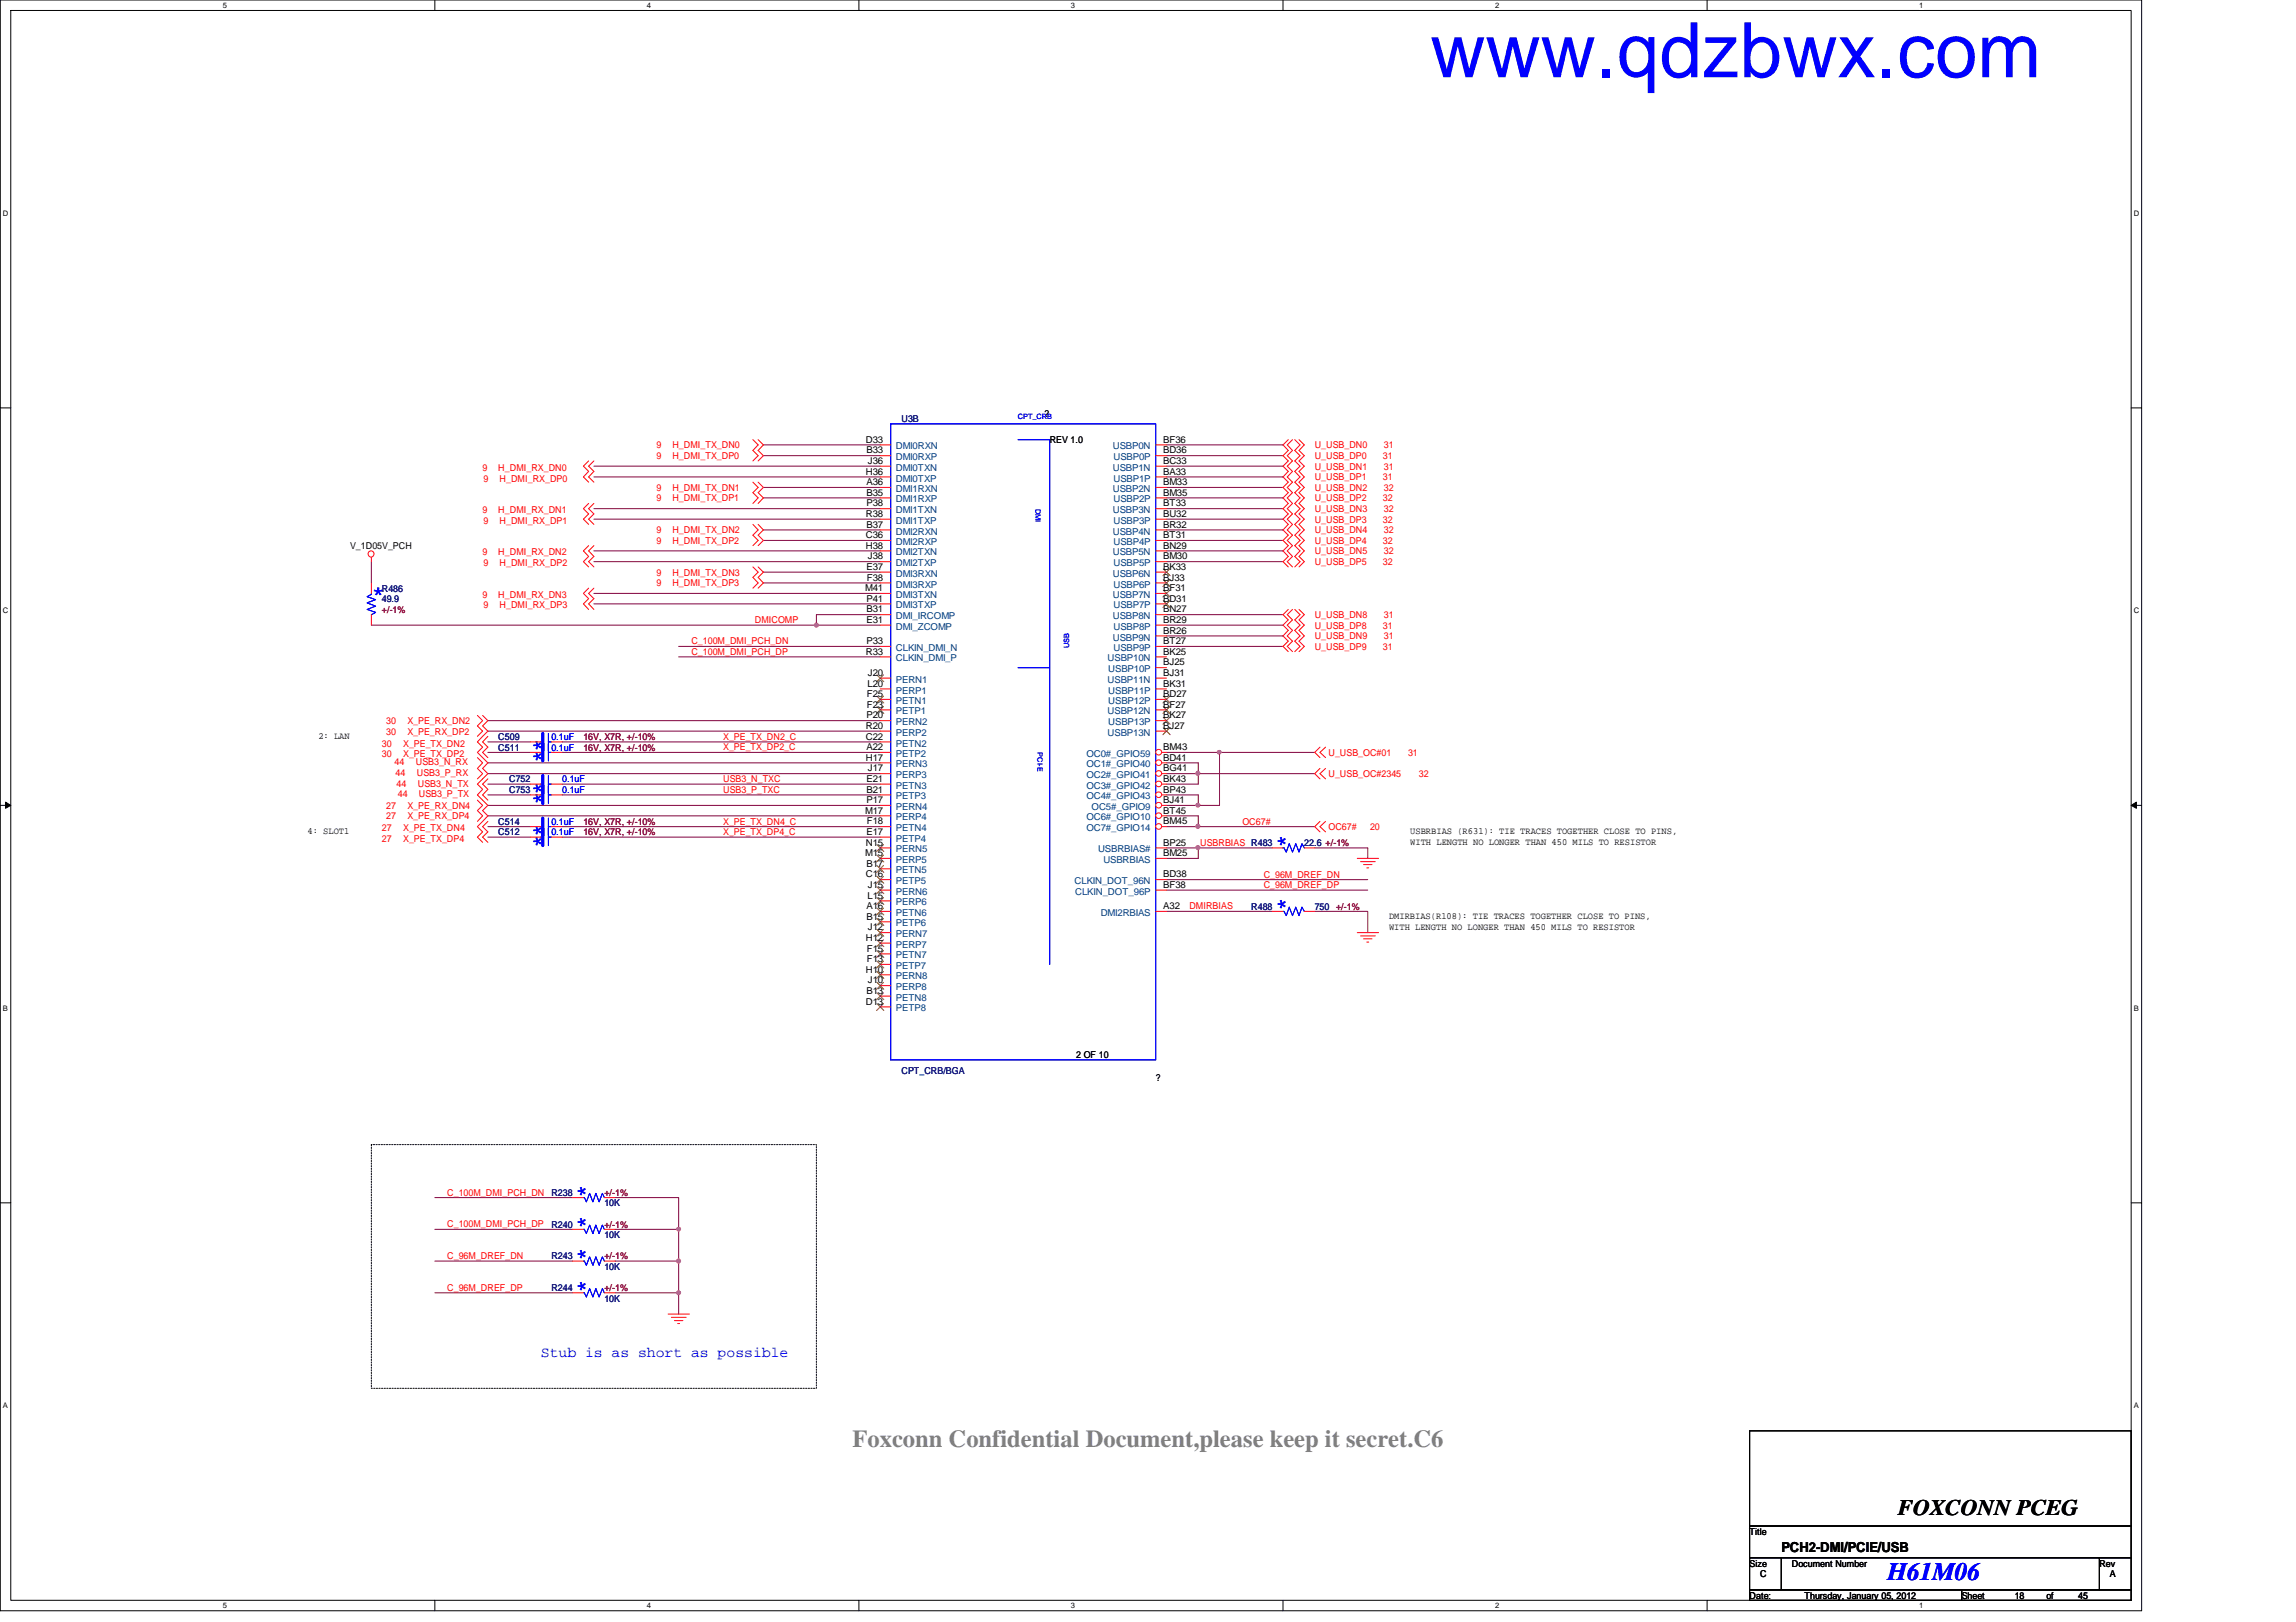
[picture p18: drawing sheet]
<svg xmlns="http://www.w3.org/2000/svg" width="297mm" height="210mm" viewBox="0 0 297 210" stroke-linecap="round" stroke-linejoin="round" font-family="sans-serif">
<defs><g id="words">
<text font-size="9.9" fill="#00f" x="185" y="10">www.qdzbwx.com</text>
<text font-size="3.3" fill="#00f" x="244.2" y="204.5">H61M06</text>
<text font-size="3.2" fill="#808080" x="110.3" y="187.3">Foxconn Confidential Document,please keep it secret.C6</text>
<g font-size="2.9" fill="#00f">
<text x="48" y="77.7">*</text>
<text x="70.8" y="98.7" transform="rotate(-90 70.8 98.7)">**</text>
<text x="70.8" y="104.2" transform="rotate(-90 70.8 104.2)">**</text>
<text x="70.8" y="109.7" transform="rotate(-90 70.8 109.7)">**</text>
<text x="167.1" y="109.7" transform="rotate(-90 167.1 109.7)">*</text>
<text x="167.1" y="117.9" transform="rotate(-90 167.1 117.9)">*</text>
<text x="76.5" y="155" transform="rotate(-90 76.5 155)">*</text>
<text x="76.5" y="159.1" transform="rotate(-90 76.5 159.1)">*</text>
<text x="76.5" y="167.3" transform="rotate(-90 76.5 167.3)">*</text>
<text x="76.5" y="163.2" transform="rotate(-90 76.5 163.2)">*</text>
</g>
<text font-size="2.9" x="245.5" y="196">FOXCONN PCEG</text>
<text font-size="1.9" fill="#00f" x="70" y="175.6">Stub is as short as possible</text>
<text font-size="1.8" x="230.5" y="200.8">PCH2-DMI/PCIE/USB</text>
<g font-size="1.2">
<text x="135.1" y="53.9">?</text>
<text x="112" y="57.3">D33</text>
<text x="112.1" y="58.7">B33</text>
<text x="135.8" y="57.4">REV 1.0</text>
<text x="150.5" y="57.3">BF36</text>
<text x="150.5" y="58.7">BD36</text>
<text x="112" y="61.4">H36</text>
<text x="112.1" y="65.5">P38</text>
<text x="112.1" y="64.1">B35</text>
<text x="112.1" y="62.8">A36</text>
<text x="112.3" y="60">J36</text>
<text x="150.5" y="65.5">BT33</text>
<text x="150.5" y="62.8">BM33</text>
<text x="150.5" y="60">BC33</text>
<text x="150.5" y="64.1">BM35</text>
<text x="150.5" y="61.4">BA33</text>
<text x="45.3" y="71.1">V_1D05V_PCH</text>
<text x="112" y="71">H38</text>
<text x="112" y="69.6">C36</text>
<text x="112" y="66.9">R38</text>
<text x="112.1" y="68.3">B37</text>
<text x="150.5" y="71">BN29</text>
<text x="150.5" y="68.3">BR32</text>
<text x="150.5" y="69.6">BT31</text>
<text x="150.5" y="66.9">BU32</text>
<text x="111.9" y="76.5">M41</text>
<text x="112.1" y="77.9">P41</text>
<text x="112.1" y="73.7">E37</text>
<text x="112.1" y="75.1">F38</text>
<text x="112.3" y="72.4">J38</text>
<text x="150.5" y="76.5">BF31</text>
<text x="150.5" y="73.7">BK33</text>
<text x="150.5" y="77.9">BD31</text>
<text x="150.5" y="75.1">BJ33</text>
<text x="150.5" y="72.4">BM30</text>
<text x="112.1" y="83.4">P33</text>
<text x="112.1" y="80.6">E31</text>
<text x="112.1" y="79.2">B31</text>
<text x="150.5" y="82">BR26</text>
<text x="150.5" y="79.2">BN27</text>
<text x="150.5" y="83.4">BT27</text>
<text x="150.5" y="80.6">BR29</text>
<text x="112" y="84.7">R33</text>
<text x="112.2" y="88.9">L20</text>
<text x="112.3" y="87.5">J20</text>
<text x="150.5" y="87.5">BJ31</text>
<text x="150.5" y="84.7">BK25</text>
<text x="150.5" y="88.9">BK31</text>
<text x="150.5" y="86.1">BJ25</text>
<text x="41.2" y="95.6">2: LAN</text>
<text x="112" y="94.3">R20</text>
<text x="112" y="95.7">C22</text>
<text x="112.1" y="93">P20</text>
<text x="112.1" y="90.2">F25</text>
<text x="112.1" y="91.6">F23</text>
<text x="150.5" y="94.3">BJ27</text>
<text x="150.5" y="91.6">BF27</text>
<text x="150.5" y="93">BK27</text>
<text x="150.5" y="90.2">BD27</text>
<text x="112" y="98.4">H17</text>
<text x="112.1" y="97.1">A22</text>
<text x="112.1" y="101.2">E21</text>
<text x="112.3" y="99.8">J17</text>
<text x="150.5" y="101.2">BK43</text>
<text x="150.5" y="99.8">BG41</text>
<text x="150.5" y="98.4">BD41</text>
<text x="150.5" y="97.1">BM43</text>
<text x="39.8" y="108">4: SLOT1</text>
<text x="111.9" y="105.3">M17</text>
<text x="112.1" y="102.6">B21</text>
<text x="112.1" y="103.9">P17</text>
<text x="112.1" y="106.7">F18</text>
<text x="150.5" y="103.9">BJ41</text>
<text x="150.5" y="106.7">BM45</text>
<text x="150.5" y="105.3">BT45</text>
<text x="150.5" y="102.6">BP43</text>
<text x="182.5" y="108">USBRBIAS (R631): TIE TRACES TOGETHER CLOSE TO PINS,</text>
<text x="111.9" y="110.8">M15</text>
<text x="112" y="113.5">C16</text>
<text x="112" y="109.4">N15</text>
<text x="112.1" y="112.1">B17</text>
<text x="112.1" y="108">E17</text>
<text x="150.5" y="110.8">BM25</text>
<text x="150.5" y="113.5">BD38</text>
<text x="150.5" y="109.4">BP25</text>
<text x="182.5" y="109.3">WITH LENGTH NO LONGER THAN 450 MILS TO RESISTOR</text>
<text x="112.1" y="119">B15</text>
<text x="112.1" y="117.6">A16</text>
<text x="112.2" y="116.3">L15</text>
<text x="112.3" y="114.9">J15</text>
<text x="150.5" y="114.9">BF38</text>
<text x="150.5" y="117.6">A32</text>
<text x="179.7" y="119">DMIRBIAS(R108): TIE TRACES TOGETHER CLOSE TO PINS,</text>
<text x="112" y="125.9">H10</text>
<text x="112" y="121.8">H12</text>
<text x="112.1" y="123.1">F15</text>
<text x="112.1" y="124.5">F13</text>
<text x="112.3" y="120.4">J12</text>
<text x="179.7" y="120.3">WITH LENGTH NO LONGER THAN 450 MILS TO RESISTOR</text>
<text x="112" y="130">D13</text>
<text x="112.1" y="128.6">B13</text>
<text x="112.3" y="127.3">J10</text>
<text x="139.2" y="136.9">2 OF 10</text>
<text x="149.5" y="139.9">?</text>
<text x="226.4" y="198.6">Title</text>
<text x="226.4" y="202.7">Size</text>
<text x="231.8" y="202.7">Document Number</text>
<text x="271.6" y="202.7">Rev</text>
<text x="226.4" y="206.9">Date:</text>
<text x="227.7" y="204.1">C</text>
<text x="233.5" y="206.9">Thursday, January 05, 2012</text>
<text x="253.8" y="206.9">Sheet</text>
<text x="260.6" y="206.9">18</text>
<text x="264.7" y="206.9">of</text>
<text x="268.9" y="206.9">45</text>
<text x="273" y="204.1">A</text>
</g>
<g font-size="1.2" fill="#f00">
<text x="84.9" y="59.4">9</text>
<text x="84.9" y="58">9</text>
<text x="87" y="59.4">H_DMI_TX_DP0</text>
<text x="87" y="58">H_DMI_TX_DN0</text>
<text x="170.1" y="58">U_USB_DN0</text>
<text x="170.1" y="59.4">U_USB_DP0</text>
<text x="178.9" y="59.4">31</text>
<text x="179" y="58">31</text>
<text x="62.4" y="60.9">9</text>
<text x="62.6" y="62.3">9</text>
<text x="64.5" y="60.9">H_DMI_RX_DN0</text>
<text x="64.6" y="62.3">H_DMI_RX_DP0</text>
<text x="84.9" y="64.9">9</text>
<text x="84.9" y="63.5">9</text>
<text x="87" y="64.9">H_DMI_TX_DP1</text>
<text x="87" y="63.5">H_DMI_TX_DN1</text>
<text x="170.1" y="60.8">U_USB_DN1</text>
<text x="170.1" y="63.5">U_USB_DN2</text>
<text x="170.1" y="62.1">U_USB_DP1</text>
<text x="170.1" y="64.9">U_USB_DP2</text>
<text x="178.9" y="62.1">31</text>
<text x="178.9" y="64.9">32</text>
<text x="179" y="60.8">31</text>
<text x="179" y="63.5">32</text>
<text x="62.4" y="66.4">9</text>
<text x="62.4" y="71.9">9</text>
<text x="62.6" y="67.8">9</text>
<text x="64.5" y="66.4">H_DMI_RX_DN1</text>
<text x="64.5" y="71.9">H_DMI_RX_DN2</text>
<text x="64.6" y="67.8">H_DMI_RX_DP1</text>
<text x="84.9" y="70.4">9</text>
<text x="84.9" y="69">9</text>
<text x="87" y="70.4">H_DMI_TX_DP2</text>
<text x="87" y="69">H_DMI_TX_DN2</text>
<text x="170.1" y="66.3">U_USB_DN3</text>
<text x="170.1" y="69">U_USB_DN4</text>
<text x="170.1" y="71.8">U_USB_DN5</text>
<text x="170.1" y="67.6">U_USB_DP3</text>
<text x="170.1" y="70.4">U_USB_DP4</text>
<text x="178.9" y="67.6">32</text>
<text x="178.9" y="70.4">32</text>
<text x="179" y="66.3">32</text>
<text x="179" y="69">32</text>
<text x="179" y="71.8">32</text>
<text x="62.4" y="77.4">9</text>
<text x="62.6" y="73.3">9</text>
<text x="64.5" y="77.4">H_DMI_RX_DN3</text>
<text x="64.6" y="73.3">H_DMI_RX_DP2</text>
<text x="84.9" y="75.9">9</text>
<text x="84.9" y="74.5">9</text>
<text x="87" y="75.9">H_DMI_TX_DP3</text>
<text x="87" y="74.5">H_DMI_TX_DN3</text>
<text x="170.1" y="73.2">U_USB_DP5</text>
<text x="178.9" y="73.2">32</text>
<text x="62.6" y="78.7">9</text>
<text x="64.6" y="78.7">H_DMI_RX_DP3</text>
<text x="89.4" y="83.4">C_100M_DMI_PCH_DN</text>
<text x="97.7" y="80.6">DMICOMP</text>
<text x="170.1" y="80">U_USB_DN8</text>
<text x="170.1" y="82.7">U_USB_DN9</text>
<text x="170.1" y="81.4">U_USB_DP8</text>
<text x="178.9" y="81.4">31</text>
<text x="179" y="80">31</text>
<text x="179" y="82.7">31</text>
<text x="89.4" y="84.8">C_100M_DMI_PCH_DP</text>
<text x="170.1" y="84.1">U_USB_DP9</text>
<text x="178.9" y="84.1">31</text>
<text x="50" y="95.1">30</text>
<text x="50" y="93.7">30</text>
<text x="52.7" y="95.1">X_PE_RX_DP2</text>
<text x="52.7" y="93.7">X_PE_RX_DN2</text>
<text x="93.6" y="95.8">X_PE_TX_DN2_C</text>
<text x="49.4" y="98">30</text>
<text x="49.4" y="96.6">30</text>
<text x="51.1" y="99.1">44</text>
<text x="51.2" y="100.4">44</text>
<text x="51.3" y="101.8">44</text>
<text x="52.2" y="98">X_PE_TX_DP2</text>
<text x="52.2" y="96.6">X_PE_TX_DN2</text>
<text x="53.8" y="99.1">USB3_N_RX</text>
<text x="53.9" y="100.4">USB3_P_RX</text>
<text x="54.1" y="101.8">USB3_N_TX</text>
<text x="93.6" y="97.1">X_PE_TX_DP2_C</text>
<text x="93.6" y="101.2">USB3_N_TXC</text>
<text x="171.9" y="97.8">U_USB_OC#01</text>
<text x="171.9" y="100.6">U_USB_OC#2345</text>
<text x="182.2" y="97.8">31</text>
<text x="183.6" y="100.6">32</text>
<text x="49.4" y="107.6">27</text>
<text x="50" y="106">27</text>
<text x="50" y="104.7">27</text>
<text x="51.5" y="103.2">44</text>
<text x="52.2" y="107.6">X_PE_TX_DN4</text>
<text x="52.7" y="106">X_PE_RX_DP4</text>
<text x="52.7" y="104.7">X_PE_RX_DN4</text>
<text x="54.2" y="103.2">USB3_P_TX</text>
<text x="93.6" y="106.7">X_PE_TX_DN4_C</text>
<text x="93.6" y="102.6">USB3_P_TXC</text>
<text x="160.7" y="106.7">OC67#</text>
<text x="171.9" y="107.4">OC67#</text>
<text x="177.2" y="107.4">20</text>
<text x="49.4" y="108.9">27</text>
<text x="52.2" y="108.9">X_PE_TX_DP4</text>
<text x="93.6" y="108.1">X_PE_TX_DP4_C</text>
<text x="155.3" y="109.5">USBRBIAS R483</text>
<text x="163.5" y="113.6">C_96M_DREF_DN</text>
<text x="153.9" y="117.7">DMIRBIAS</text>
<text x="163.5" y="114.9">C_96M_DREF_DP</text>
<text x="57.9" y="154.7">C_100M_DMI_PCH_DN</text>
<text x="57.9" y="158.8">C_100M_DMI_PCH_DP</text>
<text x="57.9" y="162.9">C_96M_DREF_DN</text>
<text x="57.9" y="167">C_96M_DREF_DP</text>
</g>
<g font-size="1.2" fill="#004080">
<text x="115.9" y="59.6">DMI0RXP</text>
<text x="115.9" y="58.2">DMI0RXN</text>
<text x="144" y="58.2">USBP0N</text>
<text x="144.1" y="59.6">USBP0P</text>
<text x="115.9" y="65">DMI1RXP</text>
<text x="115.9" y="63.7">DMI1RXN</text>
<text x="115.9" y="62.3">DMI0TXP</text>
<text x="115.9" y="60.9">DMI0TXN</text>
<text x="144" y="63.7">USBP2N</text>
<text x="144" y="60.9">USBP1N</text>
<text x="144.1" y="65">USBP2P</text>
<text x="144.1" y="62.3">USBP1P</text>
<text x="115.9" y="71.9">DMI2TXN</text>
<text x="115.9" y="70.5">DMI2RXP</text>
<text x="115.9" y="69.2">DMI2RXN</text>
<text x="115.9" y="67.8">DMI1TXP</text>
<text x="115.9" y="66.4">DMI1TXN</text>
<text x="144" y="71.9">USBP5N</text>
<text x="144" y="69.2">USBP4N</text>
<text x="144" y="66.4">USBP3N</text>
<text x="144.1" y="70.5">USBP4P</text>
<text x="144.1" y="67.8">USBP3P</text>
<text x="115.9" y="77.4">DMI3TXN</text>
<text x="115.9" y="76">DMI3RXP</text>
<text x="115.9" y="74.6">DMI3RXN</text>
<text x="115.9" y="73.3">DMI2TXP</text>
<text x="144" y="77.4">USBP7N</text>
<text x="144" y="74.6">USBP6N</text>
<text x="144.1" y="76">USBP6P</text>
<text x="144.1" y="73.3">USBP5P</text>
<text x="115.9" y="81.5">DMI_ZCOMP</text>
<text x="115.9" y="80.1">DMI_IRCOMP</text>
<text x="115.9" y="78.7">DMI3TXP</text>
<text x="144" y="82.9">USBP9N</text>
<text x="144" y="80.1">USBP8N</text>
<text x="144.1" y="81.5">USBP8P</text>
<text x="144.1" y="78.7">USBP7P</text>
<text x="115.9" y="84.2">CLKIN_DMI_N</text>
<text x="115.9" y="85.6">CLKIN_DMI_P</text>
<text x="115.9" y="88.3">PERN1</text>
<text x="115.9" y="89.7">PERP1</text>
<text x="143.3" y="88.3">USBP11N</text>
<text x="143.3" y="85.6">USBP10N</text>
<text x="143.4" y="89.7">USBP11P</text>
<text x="143.4" y="87">USBP10P</text>
<text x="144.1" y="84.2">USBP9P</text>
<text x="115.9" y="95.2">PERP2</text>
<text x="115.9" y="91.1">PETN1</text>
<text x="115.9" y="92.5">PETP1</text>
<text x="115.9" y="93.9">PERN2</text>
<text x="143.3" y="95.2">USBP13N</text>
<text x="143.3" y="92.5">USBP12N</text>
<text x="143.4" y="93.9">USBP13P</text>
<text x="143.4" y="91.1">USBP12P</text>
<text x="115.9" y="96.6">PETN2</text>
<text x="115.9" y="98">PETP2</text>
<text x="115.9" y="99.3">PERN3</text>
<text x="115.9" y="100.7">PERP3</text>
<text x="140.5" y="100.7">OC2#_GPIO41</text>
<text x="140.5" y="99.3">OC1#_GPIO40</text>
<text x="140.5" y="98">OC0#_GPIO59</text>
<text x="115.9" y="102.1">PETN3</text>
<text x="115.9" y="103.5">PETP3</text>
<text x="115.9" y="107.6">PETN4</text>
<text x="115.9" y="104.8">PERN4</text>
<text x="115.9" y="106.2">PERP4</text>
<text x="140.5" y="107.6">OC7#_GPIO14</text>
<text x="140.5" y="106.2">OC6#_GPIO10</text>
<text x="140.5" y="103.5">OC4#_GPIO43</text>
<text x="140.5" y="102.1">OC3#_GPIO42</text>
<text x="141.2" y="104.8">OC5#_GPIO9</text>
<text x="115.9" y="113">PETN5</text>
<text x="115.9" y="111.7">PERP5</text>
<text x="115.9" y="110.3">PERN5</text>
<text x="115.9" y="108.9">PETP4</text>
<text x="142.1" y="110.3">USBRBIAS#</text>
<text x="142.7" y="111.7">USBRBIAS</text>
<text x="115.9" y="119.9">PETP6</text>
<text x="115.9" y="118.5">PETN6</text>
<text x="115.9" y="117.2">PERP6</text>
<text x="115.9" y="115.8">PERN6</text>
<text x="115.9" y="114.4">PETP5</text>
<text x="139" y="114.4">CLKIN_DOT_96N</text>
<text x="139.1" y="115.8">CLKIN_DOT_96P</text>
<text x="142.4" y="118.5">DMI2RBIAS</text>
<text x="115.9" y="124">PETN7</text>
<text x="115.9" y="125.4">PETP7</text>
<text x="115.9" y="122.6">PERP7</text>
<text x="115.9" y="121.3">PERN7</text>
<text x="115.9" y="126.7">PERN8</text>
<text x="115.9" y="130.9">PETP8</text>
<text x="115.9" y="129.5">PETN8</text>
<text x="115.9" y="128.1">PERP8</text>
</g>
<g font-size="1.2" fill="#000080">
<text x="116.6" y="54.6">U3B</text>
<text x="49.4" y="76.6">R486</text>
<text x="49.4" y="77.9">49.9</text>
<text x="64.5" y="95.8">C509</text>
<text x="64.5" y="97.2">C511</text>
<text x="65.9" y="101.3">C752</text>
<text x="64.5" y="106.7">C514</text>
<text x="65.9" y="102.6">C753</text>
<text x="64.5" y="108.1">C512</text>
<text x="168.7" y="109.5">22.6 +/-1%</text>
<text x="161.9" y="117.7">R488</text>
<text x="170.1" y="117.7">750 +/-1%</text>
<text x="116.6" y="139">CPT_CRB/BGA</text>
<text x="71.3" y="154.7">R238</text>
<text x="71.3" y="158.9">R240</text>
<text x="78.2" y="160.2">10K</text>
<text x="78.2" y="156.1">10K</text>
<text x="71.3" y="163">R243</text>
<text x="71.3" y="167.1">R244</text>
<text x="78.2" y="164.3">10K</text>
<text x="78.2" y="168.4">10K</text>
</g>
<g font-size="1.2" fill="#800000">
<text x="49.4" y="79.3">+/-1%</text>
<text x="75.5" y="95.8">16V, X7R, +/-10%</text>
<text x="75.5" y="97.2">16V, X7R, +/-10%</text>
<text x="75.5" y="106.7">16V, X7R, +/-10%</text>
<text x="75.5" y="108.1">16V, X7R, +/-10%</text>
<text x="78.2" y="154.7">+/-1%</text>
<text x="78.2" y="158.9">+/-1%</text>
<text x="78.2" y="163">+/-1%</text>
<text x="78.2" y="167.1">+/-1%</text>
</g>
<g font-size="1.2" fill="#00f">
<text x="71.3" y="95.8">0.1uF</text>
<text x="71.3" y="97.2">0.1uF</text>
<text x="72.7" y="101.3">0.1uF</text>
<text x="71.3" y="106.7">0.1uF</text>
<text x="72.7" y="102.6">0.1uF</text>
<text x="71.3" y="108.1">0.1uF</text>
</g>
<g font-size="1">
<text x="28.8" y="1">5</text>
<text x="83.7" y="1">4</text>
<text x="138.6" y="1">3</text>
<text x="193.4" y="1">2</text>
<text x="248.3" y="1">1</text>
<text x=".4" y="27.9">D</text>
<text x="276.1" y="27.9">D</text>
<text x=".4" y="79.4">C</text>
<text x="276.1" y="79.4">C</text>
<text x=".4" y="130.8">B</text>
<text x="276.1" y="130.8">B</text>
<text x=".4" y="182.2">A</text>
<text x="276.1" y="182.2">A</text>
<text x="28.8" y="208.1">5</text>
<text x="83.7" y="208.1">4</text>
<text x="138.6" y="208.1">3</text>
<text x="193.4" y="208.1">2</text>
<text x="248.3" y="208.1">1</text>
</g>
<g font-size=".9" fill="#00f">
<text x="131.7" y="54.2">CPT_CRB</text>
<text x="134" y="65.8" transform="rotate(90 134 65.8)">DMI</text>
<text x="138.3" y="83.9" transform="rotate(-90 138.3 83.9)">USB</text>
<text x="134.2" y="97.4" transform="rotate(90 134.2 97.4)">PCI-E</text>
</g>
</g></defs>
<path d="M0 0h277.1v208.4h-277.1zM1.4 1.4h274.3v205.7h-274.3z" fill="none" stroke="#000" stroke-width=".13"/>
<g fill="#fff">
<path d="M28.8 .1h.6v1.1h-.6z"/>
<path d="M28.8 207.2h.6v1.1h-.6z"/>
</g>
<path d="M56.3 0v1.4M56.3 207.1v1.3" fill="none" stroke="#000" stroke-width=".13"/>
<g fill="#fff">
<path d="M83.7 .1h.5v1.1h-.5z"/>
<path d="M83.7 207.2h.5v1.1h-.5z"/>
</g>
<path d="M111.1 0v1.4M111.1 207.1v1.3" fill="none" stroke="#000" stroke-width=".13"/>
<g fill="#fff">
<path d="M138.6 .1h.5v1.1h-.5z"/>
<path d="M138.6 207.2h.5v1.1h-.5z"/>
</g>
<path d="M166 0v1.4M166 207.1v1.3" fill="none" stroke="#000" stroke-width=".13"/>
<g fill="#fff">
<path d="M193.4 .1h.6v1.1h-.6z"/>
<path d="M193.4 207.2h.6v1.1h-.6z"/>
</g>
<path d="M220.8 0v1.4M220.8 207.1v1.3" fill="none" stroke="#000" stroke-width=".13"/>
<g fill="#fff">
<path d="M248.3 .1h.5v1.1h-.5z"/>
<path d="M248.3 207.2h.5v1.1h-.5z"/>
<path d="M.4 27.1h.7v1.1h-.7z"/>
<path d="M276.1 27.1h.7v1.1h-.7z"/>
<path d="M.4 78.5h.7v1.1h-.7z"/>
<path d="M276.1 78.5h.7v1.1h-.7z"/>
</g>
<path d="M0 52.8h1.4M275.7 52.8h1.4" fill="none" stroke="#000" stroke-width=".13"/>
<g fill="#fff">
<path d="M.4 129.9h.6v1.1h-.6z"/>
<path d="M276.1 129.9h.6v1.1h-.6z"/>
</g>
<path d="M0 104.2h1.4M.7 103.8l.7 .4-.7 .4zM275.7 104.2h1.4M275.7 104.2l.7-.4v.8z" fill="none" stroke="#000" stroke-width=".13"/>
<path d="M.7 103.8l.7 .4-.7 .4zM275.7 104.2l.7-.4v.8z" fill="#000"/>
<g fill="#fff">
<path d="M.4 181.4h.6v1.1h-.6z"/>
<path d="M276.1 181.4h.6v1.1h-.6z"/>
</g>
<path d="M0 155.7h1.4M275.7 155.7h1.4" fill="none" stroke="#000" stroke-width=".13"/>
<path d="M48 148.1h57.6v31.6h-57.6z" fill="none" stroke="#000" stroke-width=".13" stroke-dasharray=".2 .2"/>
<g fill="none" stroke="#800040" stroke-width=".13">
<path d="M98.8 57.6h15.1M98.8 59h15.1M76.8 61.7h37.1M76.8 60.3h37.1M76.8 67.2h37.1M76.8 65.8h37.1M76.8 72.7h37.1M76.8 71.3h37.1M76.8 78.1h37.1M76.8 76.8h37.1M98.8 63.1h15.1M98.8 64.4h15.1"/>
<path d="M98.8 68.6h15.1M98.8 69.9h15.1M98.8 74h15.1M98.8 75.4h15.1M105.6 79.5h8.3M105.6 80.9h8.3"/>
</g>
<circle cx="105.6" cy="80.9" r=".26" fill="#f0f"/>
<circle cx="105.6" cy="80.9" r=".26" fill="none" stroke="#f0f" stroke-width=".13"/>
<path d="M48 72.7v2.7M105.6 79.5v1.4h-57.6M150.9 97.4h6.9" fill="none" stroke="#800040" stroke-width=".13"/>
<circle cx="157.7" cy="97.3" r=".25" fill="#f0f"/>
<circle cx="157.7" cy="97.3" r=".25" fill="none" stroke="#f0f" stroke-width=".13"/>
<path d="M150.9 107h4.1" fill="none" stroke="#800040" stroke-width=".13"/>
<circle cx="155" cy="106.9" r=".26" fill="#f0f"/>
<circle cx="155" cy="106.9" r=".26" fill="none" stroke="#f0f" stroke-width=".13"/>
<path d="M150.9 109.7h4.1" fill="none" stroke="#800040" stroke-width=".13"/>
<circle cx="155" cy="109.7" r=".26" fill="#f0f"/>
<circle cx="155" cy="109.7" r=".26" fill="none" stroke="#f0f" stroke-width=".13"/>
<g fill="none" stroke="#800040" stroke-width=".13">
<path d="M150.9 59h15.1M150.9 57.6h15.1M150.9 71.3h15.1M150.9 63.1h15.1M150.9 69.9h15.1M150.9 79.5h15.1M150.9 72.7h15.1M150.9 68.6h15.1M150.9 65.8h15.1M150.9 61.7h15.1M150.9 67.2h15.1M150.9 60.3h15.1"/>
<path d="M150.9 64.4h15.1M63.1 94.6h50.8M63.1 97.4h5.5M63.1 96h5.5M72.7 97.4h41.2M72.7 96h41.2M150.9 83.7h15.1M150.9 82.3h15.1M150.9 80.9h15.1M63.1 105.6h50.8M63.1 104.2h50.8M63.1 108.3h5.5"/>
<path d="M63.1 107h5.5M72.7 108.3h41.2M72.7 107h41.2M150.9 117.9h13.7M150.9 101.5h4.1M150.9 102.9h4.1M150.9 104.2h4.1M164.6 109.7h-9.6v1.4h-4.1M170.1 117.9h6.8v2.8M170.1 109.7h6.8v1.4"/>
</g>
<circle cx="155" cy="104.2" r=".25" fill="#f0f"/>
<circle cx="155" cy="104.2" r=".25" fill="none" stroke="#f0f" stroke-width=".13"/>
<path d="M63.1 93.3h50.8M150.9 98.7h4.1M150.9 105.6h4.1v1.4h15.1M150.9 100.1h4.1M155 102.9v1.3h2.8M56.3 155h17.8M56.3 159.1h17.8M56.3 163.2h17.8M56.3 167.3h17.8" fill="none" stroke="#800040" stroke-width=".13"/>
<circle cx="155" cy="100.1" r=".26" fill="#f0f"/>
<circle cx="155" cy="100.1" r=".26" fill="none" stroke="#f0f" stroke-width=".13"/>
<path d="M79.6 155h8.2v4.1h-8.2M87.8 159.1v4.1h-8.2M87.8 167.3v2.8" fill="none" stroke="#800040" stroke-width=".13"/>
<circle cx="87.8" cy="159.1" r=".25" fill="#f0f"/>
<circle cx="87.8" cy="159.1" r=".25" fill="none" stroke="#f0f" stroke-width=".13"/>
<path d="M79.6 167.3h8.2" fill="none" stroke="#800040" stroke-width=".13"/>
<circle cx="87.8" cy="167.3" r=".26" fill="#f0f"/>
<circle cx="87.8" cy="167.3" r=".26" fill="none" stroke="#f0f" stroke-width=".13"/>
<path d="M87.8 163.2v4.1" fill="none" stroke="#800040" stroke-width=".13"/>
<circle cx="87.8" cy="163.2" r=".26" fill="#f0f"/>
<circle cx="87.8" cy="163.2" r=".26" fill="none" stroke="#f0f" stroke-width=".13"/>
<g fill="none" stroke="#800040" stroke-width=".13">
<path d="M63.1 98.7h50.8M87.8 83.7h26.1M87.8 85h26.1M155 98.7v1.4h15.1M170.1 97.4h-12.3v6.8M63.1 100.1h50.8M63.1 101.5h5.5M63.1 102.9h5.5M72.7 101.5h41.2M72.7 102.9h41.2M150.9 113.8h26M150.9 115.2h26"/>
<path d="M155 100.1v1.4"/>
</g>
<g fill="none" stroke="#f00" stroke-width=".13">
<path d="M76.2 59.6l-.7 .7 .7 .7-.7 .7 .7 .7M76.8 59.6l-.6 .7 .6 .7-.6 .7 .6 .7M97.4 56.9l.7 .7-.7 .7 .7 .7-.7 .6M98.1 56.9l.7 .7-.7 .7 .7 .7-.7 .6M113.9 59h1.3M113.9 57.6h1.3M166.7 56.9l-.7 .7 .7 .7-.7 .7 .7 .6-.7 .7 .7 .7-.7 .7 .7 .7-.7 .7 .7 .7-.7 .6 .7 .8-.7 .6 .7 .7-.7 .7 .7 .7-.7 .7 .7 .7-.7 .6 .7 .7-.7 .7 .7 .7-.7 .7 .7 .7M167.2 56.9l-.7 .7 .7 .7-.7 .7 .7 .6-.7 .7 .7 .7-.7 .7 .7 .7-.7 .7 .7 .7-.7 .6 .7 .8-.7 .6 .7 .7-.7 .7 .7 .7-.7 .7 .7 .7-.7 .6 .7 .7-.7 .7 .7 .7-.7 .7 .7 .7M167.5 56.9l.7 .7-.7 .7 .7 .7-.7 .6 .7 .7-.7 .7 .7 .7-.7 .7 .7 .7-.7 .7 .7 .6-.7 .8 .7 .6-.7 .7 .7 .7-.7 .7 .7 .7-.7 .7 .7 .6-.7 .7 .7 .7-.7 .7 .7 .7-.7 .7M168.1 56.9l.6 .7-.6 .7 .6 .7-.6 .6 .6 .7-.6 .7 .6 .7-.6 .7 .6 .7-.6 .7 .6 .6-.6 .8 .6 .6-.6 .7 .6 .7-.6 .7 .6 .7-.6 .7 .6 .6-.6 .7 .6 .7-.6 .7 .6 .7-.6 .7M48 72.1v.6M48 75.4v1.4"/>
<path d="M48 79.5v1.4M76.2 65.2l-.7 .6 .7 .7-.7 .7 .7 .7M76.2 70.6l-.7 .7 .7 .7-.7 .7 .7 .7M76.2 76.1l-.7 .7 .7 .7-.7 .6 .7 .8M76.8 65.2l-.6 .6 .6 .7-.6 .7 .6 .7M76.8 70.6l-.6 .7 .6 .7-.6 .7 .6 .7M76.8 76.1l-.6 .7 .6 .7-.6 .6 .6 .8M97.4 62.4l.7 .7-.7 .7 .7 .6-.7 .8M97.4 67.9l.7 .7-.7 .7 .7 .6-.7 .7M97.4 73.4l.7 .6-.7 .7 .7 .7-.7 .7M98.1 62.4l.7 .7-.7 .7 .7 .6-.7 .8M98.1 67.9l.7 .7-.7 .7 .7 .6-.7 .7"/>
<path d="M98.1 73.4l.7 .6-.7 .7 .7 .7-.7 .7M113.9 79.5h1.3M113.9 78.1h1.3M113.9 76.8h1.3M113.9 75.4h1.3M113.9 74h1.3M113.9 72.7h1.3M113.9 71.3h1.3M113.9 69.9h1.3M113.9 68.6h1.3M113.9 67.2h1.3M113.9 65.8h1.3"/>
<path d="M113.9 64.4h1.3M113.9 63.1h1.3M113.9 61.7h1.3M113.9 60.3h1.3M166.7 78.9l-.7 .6 .7 .7-.7 .7 .7 .7-.7 .7 .7 .7-.7 .7 .7 .6M167.2 78.9l-.7 .6 .7 .7-.7 .7 .7 .7-.7 .7 .7 .7-.7 .7 .7 .6M167.5 78.9l.7 .6-.7 .7 .7 .7-.7 .7 .7 .7-.7 .7 .7 .7-.7 .6M168.1 78.9l.6 .6-.6 .7 .6 .7-.6 .7 .6 .7-.6 .7 .6 .7-.6 .6M61.8 92.6l.6 .7-.6 .6 .6 .7-.6 .7M61.8 98l.6 .7-.6 .7 .6 .7-.6 .7M62.4 92.6l.7 .7-.7 .6 .7 .7-1.3 1.4 .6 .7-.6 .7 1.3 1.3-.7 .7 .7 .7-1.3 1.4 .6 .7-.6 .7 1.3 1.3-.7 .7 .7 .7-1.3 1.4 .6 .7-.6 .6 .6 .7M63.1 95.3l-.7 .7 .7 .7-.7 .7 .7 .6"/>
<path d="M68.6 97.4h1.4M68.6 96h1.4M71.3 97.4h1.4M71.3 96h1.4M113.9 94.6h1.3M113.9 96h1.3M113.9 97.4h1.3M113.9 98.7h1.3M113.9 83.7h1.3M113.9 80.9h1.3M113.9 85h1.3M113.9 87.8h1.3"/>
<path d="M113.9 89.2h1.3M113.9 90.5h1.3M113.9 91.9h1.3M113.9 93.3h1.3M170.8 96.7l-.7 .7 .7 .6M170.8 99.4l-.7 .7 .7 .7M171.5 96.7l-.7 .7 .7 .6M171.5 99.4l-.7 .7 .7 .7M61.8 103.5l.6 .7-.6 .7 .6 .7-.6 .7M63.1 106.3l-.7 .7 .7 .7-.7 .6 .7 .7M63.1 100.8l-.7 .7 .7 .7-.7 .7 .7 .6M68.6 107h1.4"/>
<path d="M68.6 108.3h1.4M68.6 102.9h1.4M71.3 107h1.4M71.3 108.3h1.4M71.3 102.9h1.4M113.9 100.1h1.3M113.9 101.5h1.3M113.9 102.9h1.3M113.9 119.3h1.3M113.9 117.9h1.3M113.9 116.6h1.3M113.9 115.2h1.3"/>
<path d="M113.9 113.8h1.3M113.9 112.4h1.3M113.9 111.1h1.3M113.9 109.7h1.3M113.9 108.3h1.3M113.9 107h1.3M149.5 117.9h1.4M149.5 115.2h1.4M149.5 113.8h1.4M149.5 111.1h1.4M149.5 109.7h1.4M164.6 109.7h1.4"/>
<path d="M164.6 117.9h1.4M168.7 109.7h1.4M168.7 117.9h1.4M170.8 106.3l-.7 .7 .7 .7M171.5 106.3l-.7 .7 .7 .7M175.6 111.1h2.7M176 111.5h1.9M176.4 111.9h1.1M176.8 112.3h.3M113.9 123.4h1.3M113.9 124.8h1.3M113.9 126.2h1.3"/>
<path d="M113.9 130.3h1.3M113.9 128.9h1.3M113.9 127.6h1.3M113.9 122h1.3M113.9 120.7h1.3M175.6 120.7h2.7M176 121.1h1.9M176.4 121.5h1.1M176.8 121.9h.3M74.1 159.1h1.4M78.2 159.1h1.4M74.1 163.2h1.4"/>
<path d="M74.1 167.3h1.4M78.2 163.2h1.4M78.2 167.3h1.4M86.4 170.1h2.8M86.9 170.5h1.9M87.2 170.9h1.1M87.7 171.3h.2"/>
<circle cx="48" cy="71.7" r=".39"/>
</g>
<path d="M226.4 185.2h49.3v12.3h-49.3zM226.4 197.5h49.3v4.1h-49.3zM226.4 201.6h4.1v4.1h-4.1zM226.4 205.7h27.4v1.4h-27.4zM230.5 201.6h41.1v4.1h-41.1zM253.8 205.7h21.9v1.4h-21.9zM271.6 201.6h4.1v4.1h-4.1z" fill="none" stroke="#000" stroke-width=".13"/>
<g fill="none" stroke="#00f" stroke-width=".13">
<path d="M115.2 54.9h34.3v82.3h-34.3zM131.7 56.9h4.1v67.9M48 76.8v.1l-.5 .3 1.1 .4-1.1 .4 1.1 .4-1.1 .5 1.1 .3-.6 .3M70 97.4h.2M70 96h.2M70.9 96.3v2.2M70.9 94.9v2.2M70.9 97.4h.4M70.9 96h.4M131.7 86.4h4.1M70 107h.2M70 108.3h.2"/>
<path d="M70 102.9h.2M70.9 105.9v2.2M70.9 107.2v2.2M70.9 101.8v2.2M70.9 107h.4M70.9 108.3h.4M70.9 102.9h.4M166 109.7h.1l.3 .6 .4-1.1 .4 1.1 .4-1.1 .5 1.1 .3-1.1 .3 .5M166 117.9h.1l.3 .6 .4-1.1 .4 1.1 .4-1.1 .5 1.1 .3-1.1 .3 .5M75.5 159.1h.1l.3 .5 .4-1.1 .4 1.1 .4-1.1 .4 1.1 .4-1.1 .3 .6M75.5 163.2h.1l.3 .5 .4-1.1 .4 1.1 .4-1.1 .4 1.1 .4-1.1 .3 .6M75.5 167.3h.1l.3 .6 .4-1.1 .4 1.1 .4-1.1 .4 1.1 .4-1.1 .3 .5"/>
</g>
<path d="M70.2 96.3v2.2M70.2 94.9v2.2M70.2 105.9v2.2M70.2 107.2v2.2M70.2 101.8v2.2" fill="none" stroke="#00f" stroke-width=".38"/>
<g fill="none" stroke="#804000" stroke-width=".13">
<path d="M113.4 87.3l.9 .9M113.4 90.1l.9 .9M113.4 91.4l.9 .9M114.3 87.3l-.9 .9M114.3 90.1l-.9 .9M114.3 91.4l-.9 .9M113.4 118.9l.9 .9M113.4 117.5l.9 .9M113.4 116.2l.9 .9M113.4 114.8l.9 .9M113.4 113.4l.9 .9M113.4 112l.9 .9"/>
<path d="M113.4 110.7l.9 .8M113.4 109.3l.9 .9M114.3 118.9l-.9 .9M114.3 117.5l-.9 .9M114.3 116.2l-.9 .9M114.3 114.8l-.9 .9M114.3 113.4l-.9 .9M114.3 112l-.9 .9M114.3 110.7l-.9 .8M114.3 109.3l-.9 .9M113.4 123l.9 .9M113.4 124.4l.9 .9"/>
<path d="M113.4 125.7l.9 .9M113.4 129.9l.9 .9M113.4 128.5l.9 .9M113.4 127.1l.9 .9M113.4 121.6l.9 .9M113.4 120.3l.9 .9M114.3 123l-.9 .9M114.3 124.4l-.9 .9M114.3 125.7l-.9 .9M114.3 129.9l-.9 .9M114.3 128.5l-.9 .9M114.3 127.1l-.9 .9"/>
<path d="M114.3 121.6l-.9 .9M114.3 120.3l-.9 .9"/>
</g>
<circle cx="149.9" cy="106.9" r=".37" fill="#fff"/>
<g fill="none" stroke="#f00" stroke-width=".13">
<path d="M150.3 107h.6"/>
<circle cx="149.9" cy="106.9" r=".37"/>
</g>
<circle cx="149.9" cy="105.6" r=".37" fill="#fff"/>
<g fill="none" stroke="#f00" stroke-width=".13">
<path d="M150.3 105.6h.6"/>
<circle cx="149.9" cy="105.6" r=".37"/>
</g>
<circle cx="149.9" cy="104.2" r=".37" fill="#fff"/>
<g fill="none" stroke="#f00" stroke-width=".13">
<path d="M150.3 104.2h.6"/>
<circle cx="149.9" cy="104.2" r=".37"/>
</g>
<circle cx="149.9" cy="102.8" r=".37" fill="#fff"/>
<g fill="none" stroke="#f00" stroke-width=".13">
<path d="M150.3 102.9h.6"/>
<circle cx="149.9" cy="102.8" r=".37"/>
</g>
<circle cx="149.9" cy="101.4" r=".37" fill="#fff"/>
<g fill="none" stroke="#f00" stroke-width=".13">
<path d="M150.3 101.5h.6"/>
<circle cx="149.9" cy="101.4" r=".37"/>
</g>
<circle cx="149.9" cy="100.1" r=".37" fill="#fff"/>
<g fill="none" stroke="#f00" stroke-width=".13">
<path d="M150.3 100.1h.6"/>
<circle cx="149.9" cy="100.1" r=".37"/>
</g>
<circle cx="149.9" cy="98.7" r=".37" fill="#fff"/>
<g fill="none" stroke="#f00" stroke-width=".13">
<path d="M150.3 98.7h.6"/>
<circle cx="149.9" cy="98.7" r=".37"/>
</g>
<circle cx="149.9" cy="97.3" r=".37" fill="#fff"/>
<g fill="none" stroke="#f00" stroke-width=".13">
<path d="M149.5 59h1.4M149.5 57.6h1.4M149.5 79.5h1.4M149.5 78.1h1.4M149.5 76.8h1.4M149.5 75.4h1.4M149.5 74h1.4M149.5 72.7h1.4M149.5 71.3h1.4M149.5 69.9h1.4M149.5 68.6h1.4M149.5 67.2h1.4"/>
<path d="M149.5 65.8h1.4M149.5 64.4h1.4M149.5 63.1h1.4M149.5 61.7h1.4M149.5 60.3h1.4M149.5 94.6h1.4M149.5 93.3h1.4M149.5 91.9h1.4M149.5 90.5h1.4M149.5 89.2h1.4M149.5 87.8h1.4M149.5 86.4h1.4"/>
<path d="M149.5 85h1.4M149.5 83.7h1.4M149.5 82.3h1.4M149.5 80.9h1.4M150.3 97.4h.6M68.6 101.5h1.4M71.3 101.5h1.4M113.9 104.2h1.3M113.9 105.6h1.3M74.1 155h1.4M78.2 155h1.4"/>
<circle cx="149.9" cy="97.3" r=".37"/>
</g>
<g fill="none" stroke="#804000" stroke-width=".13">
<path d="M150.5 77.7l.9 .9M150.5 76.4l.9 .9M150.5 75l.9 .9M150.5 73.6l.9 .9M151.3 77.7l-.9 .9M151.3 76.4l-.9 .9M151.3 75l-.9 .9M151.3 73.6l-.9 .9M150.5 94.2l.9 .9M150.5 92.8l.9 .9M150.5 91.4l.9 .9M150.5 90.1l.9 .9"/>
<path d="M151.3 94.2l-.9 .9M151.3 92.8l-.9 .9M151.3 91.4l-.9 .9M151.3 90.1l-.9 .9"/>
</g>
<path d="M70 101.5h.2M70.9 100.4v2.2M70.9 101.5h.4M75.5 155h.1l.3 .5 .4-1.1 .4 1.1 .4-1.1 .4 1.1 .4-1.1 .3 .6" fill="none" stroke="#00f" stroke-width=".13"/>
<path d="M70.2 100.4v2.2" fill="none" stroke="#00f" stroke-width=".38"/>
<circle cx="105.6" cy="80.9" r=".26" fill="#f0f"/>
<circle cx="105.6" cy="80.9" r=".26" fill="none" stroke="#f0f" stroke-width=".13"/>
<circle cx="157.7" cy="97.3" r=".25" fill="#f0f"/>
<circle cx="157.7" cy="97.3" r=".25" fill="none" stroke="#f0f" stroke-width=".13"/>
<circle cx="155" cy="106.9" r=".26" fill="#f0f"/>
<circle cx="155" cy="106.9" r=".26" fill="none" stroke="#f0f" stroke-width=".13"/>
<circle cx="155" cy="109.7" r=".26" fill="#f0f"/>
<circle cx="155" cy="109.7" r=".26" fill="none" stroke="#f0f" stroke-width=".13"/>
<circle cx="155" cy="104.2" r=".25" fill="#f0f"/>
<circle cx="155" cy="104.2" r=".25" fill="none" stroke="#f0f" stroke-width=".13"/>
<circle cx="155" cy="100.1" r=".26" fill="#f0f"/>
<circle cx="155" cy="100.1" r=".26" fill="none" stroke="#f0f" stroke-width=".13"/>
<circle cx="87.8" cy="159.1" r=".25" fill="#f0f"/>
<circle cx="87.8" cy="159.1" r=".25" fill="none" stroke="#f0f" stroke-width=".13"/>
<circle cx="87.8" cy="167.3" r=".26" fill="#f0f"/>
<circle cx="87.8" cy="167.3" r=".26" fill="none" stroke="#f0f" stroke-width=".13"/>
<circle cx="87.8" cy="163.2" r=".26" fill="#f0f"/>
<circle cx="87.8" cy="163.2" r=".26" fill="none" stroke="#f0f" stroke-width=".13"/>
<use href="#words"/>
</svg>
